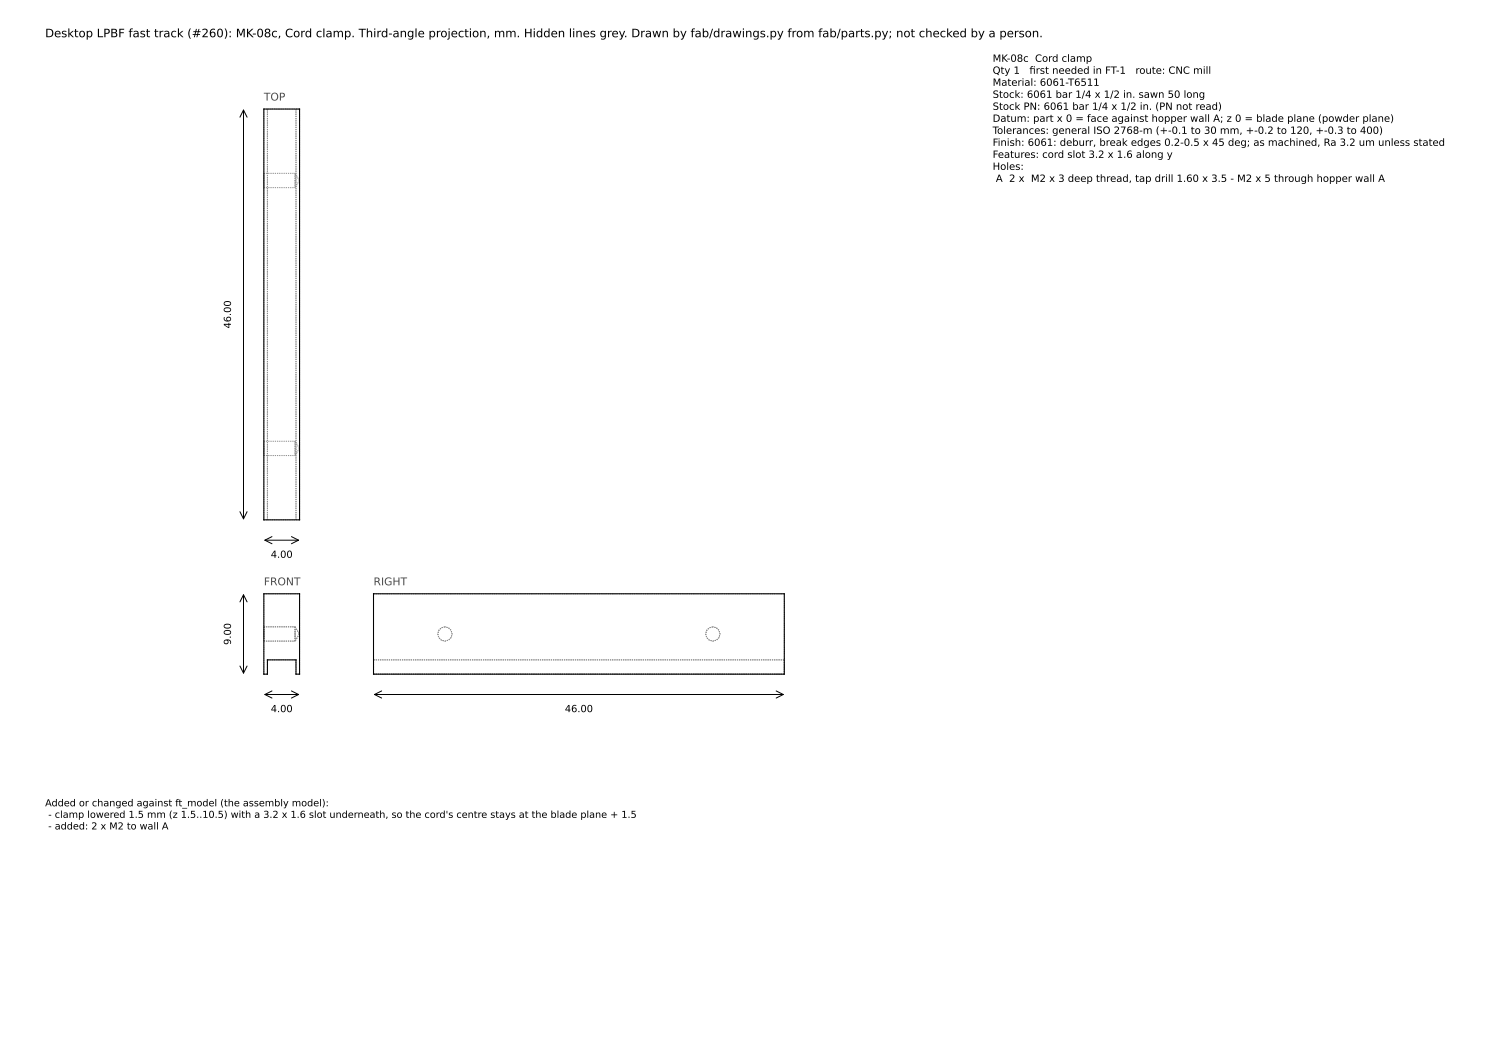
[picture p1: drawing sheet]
<svg xmlns="http://www.w3.org/2000/svg" width="297mm" height="210mm" viewBox="0 0 297 210" stroke-linecap="round" stroke-linejoin="round" font-family="sans-serif">
<defs><g id="words">
<text font-size="2.3" x="8.9" y="7.4">Desktop LPBF fast track (#260): MK-08c, Cord clamp. Third-angle projection, mm. Hidden lines grey. Drawn by fab/drawings.py from fab/parts.py; not checked by a person.</text>
<g font-size="2.1" fill="#4d4d4d">
<text x="52.1" y="19.9">TOP</text>
<text x="52.1" y="115.6">FRONT</text>
<text x="73.7" y="115.6">RIGHT</text>
</g>
<g font-size="2">
<text x="196" y="12.2">MK-08c Cord clamp</text>
<text x="196" y="14.6">Qty 1</text>
<text x="196" y="16.9">Material: 6061-T6511</text>
<text x="203.2" y="14.6">frst needed in FT-1</text>
<text x="203.2" y="14.6">i</text>
<text x="224.2" y="14.6">route: CNC mill</text>
<text x="196" y="19.3">Stock: 6061 bar 1/4 x 1/2 in. sawn 50 long</text>
<text x="196" y="21.7">Stock PN: 6061 bar 1/4 x 1/2 in. (PN not read)</text>
<text x="196" y="24.1">Datum: part x 0 = face against hopper wall A; z 0 = blade plane (powder plane)</text>
<text x="196" y="26.4">Tolerances: general ISO 2768-m (+-0.1 to 30 mm, +-0.2 to 120, +-0.3 to 400)</text>
<text x="196" y="28.8">Finish: 6061: deburr, break edges 0.2-0.5 x 45 deg; as machined, Ra 3.2 um unless stated</text>
<text x="196" y="31.2">Features: cord slot 3.2 x 1.6 along y</text>
<text x="196" y="33.5">Holes:</text>
<text x="196.6" y="35.9">A 2 x M2 x 3 deep thread, tap drill 1.60 x 3.5 - M2 x 5 through hopper wall A</text>
</g>
<g font-size="1.9">
<text x="45.6" y="64.9" transform="rotate(-90 45.6 64.9)">46.00</text>
<text x="53.5" y="110.1">4.00</text>
<text x="45.6" y="127.3" transform="rotate(-90 45.6 127.3)">9.00</text>
<text x="53.5" y="140.6">4.00</text>
<text x="111.5" y="140.6">46.00</text>
<text x="8.9" y="159.2">Added or changed against ft_model (the assembly model):</text>
<text x="9.5" y="161.5">- clamp lowered 1.5 mm (z 1.5..10.5) with a 3.2 x 1.6 slot underneath, so the cord's centre stays at the blade plane + 1.5</text>
<text x="9.5" y="163.8">- added: 2 x M2 to wall A</text>
</g>
</g></defs>
<g fill="none" stroke="#8c8c8c" stroke-width=".2" stroke-dasharray=".2 .2" stroke-linecap="butt">
<path d="M52.1 35.6v1.4M52.1 37v-2.8M52.1 34.2v1.4M52.1 21.5h.7M52.1 37h6.2M52.1 34.2h6.2M52.8 21.5h5.6M58.3 35.6v1.4M58.3 37v-2.8M58.3 34.2v1.4M58.4 21.5h.7M59.1 35.6l-.8 1.4"/>
<path d="M59.1 35.6l-.8-1.4M52.1 88.5v1.4M52.1 89.9v-2.8M52.1 87.1v1.4M52.1 89.9h6.2M52.1 87.1h6.2M58.3 88.5v1.4M58.3 89.9v-2.8M58.3 87.1v1.4M59.1 88.5l-.8 1.4M59.1 88.5l-.8-1.4M52.1 102.6v-81.1"/>
<path d="M52.1 102.6h.7M52.1 117.2h7M52.8 102.6h5.6M52.8 102.6v-81.1M58.4 102.6h.7M58.4 102.6v-81.1M59.1 102.6v-81.1M73.7 117.2h81.1M52.1 133.1v-15.9M52.1 123.8v2.8M52.1 126.6v-2.8M52.1 133.1h.7"/>
<path d="M52.1 123.8h6.2M52.1 126.6h6.2M52.8 130.3v2.8M52.8 130.3h5.6M58.3 123.8v2.8M58.3 126.6v-2.8M58.3 123.8l.8 1.4M58.4 130.3v2.8M58.4 133.1h.7M59.1 125.2l-.8 1.4M59.1 133.1v-15.9M73.7 133.1v-15.9"/>
<path d="M73.7 133.1h81.1M73.7 130.3v2.8M73.7 130.3h81.1M87.8 123.8a1.41 1.41 0 0 0-1.3 1.8 1.41 1.41 0 0 0 2.3 .6 1.41 1.41 0 0 0-.3-2.3l-.7-.1M140.7 123.8a1.41 1.41 0 0 0-1.3 1.8 1.41 1.41 0 0 0 2.2 .6 1.41 1.41 0 0 0-.2-2.3l-.7-.1M154.8 133.1v-15.9M154.8 130.3v2.8"/>
</g>
<path d="M52.1 21.5h7v81.1h-7zM52.1 117.2h7v15.9h-.7v-2.8h-5.6v2.8h-.7zM73.7 117.2h81.1v15.9h-81.1z" fill="none" stroke="#000" stroke-width=".21"/>
<g fill="none" stroke="#000" stroke-width=".2">
<path d="M47.4 23.1l.7-1.4 .7 1.4M48.1 21.7v80.7M47.4 101l.7 1.4 .7-1.4M47.4 118.8l.7-1.4 .7 1.4M48.1 117.4v15.5M52.3 106.6h6.6M53.7 105.9l-1.4 .7 1.4 .8M57.5 105.9l1.4 .7-1.4 .8M47.4 131.5l.7 1.4 .7-1.4M52.3 137.1h6.6M53.7 136.4l-1.4 .7 1.4 .7M57.5 136.4l1.4 .7-1.4 .7"/>
<path d="M73.9 137.1h80.7M75.3 136.4l-1.4 .7 1.4 .7M153.2 136.4l1.4 .7-1.4 .7"/>
</g>
<use href="#words"/>
</svg>
